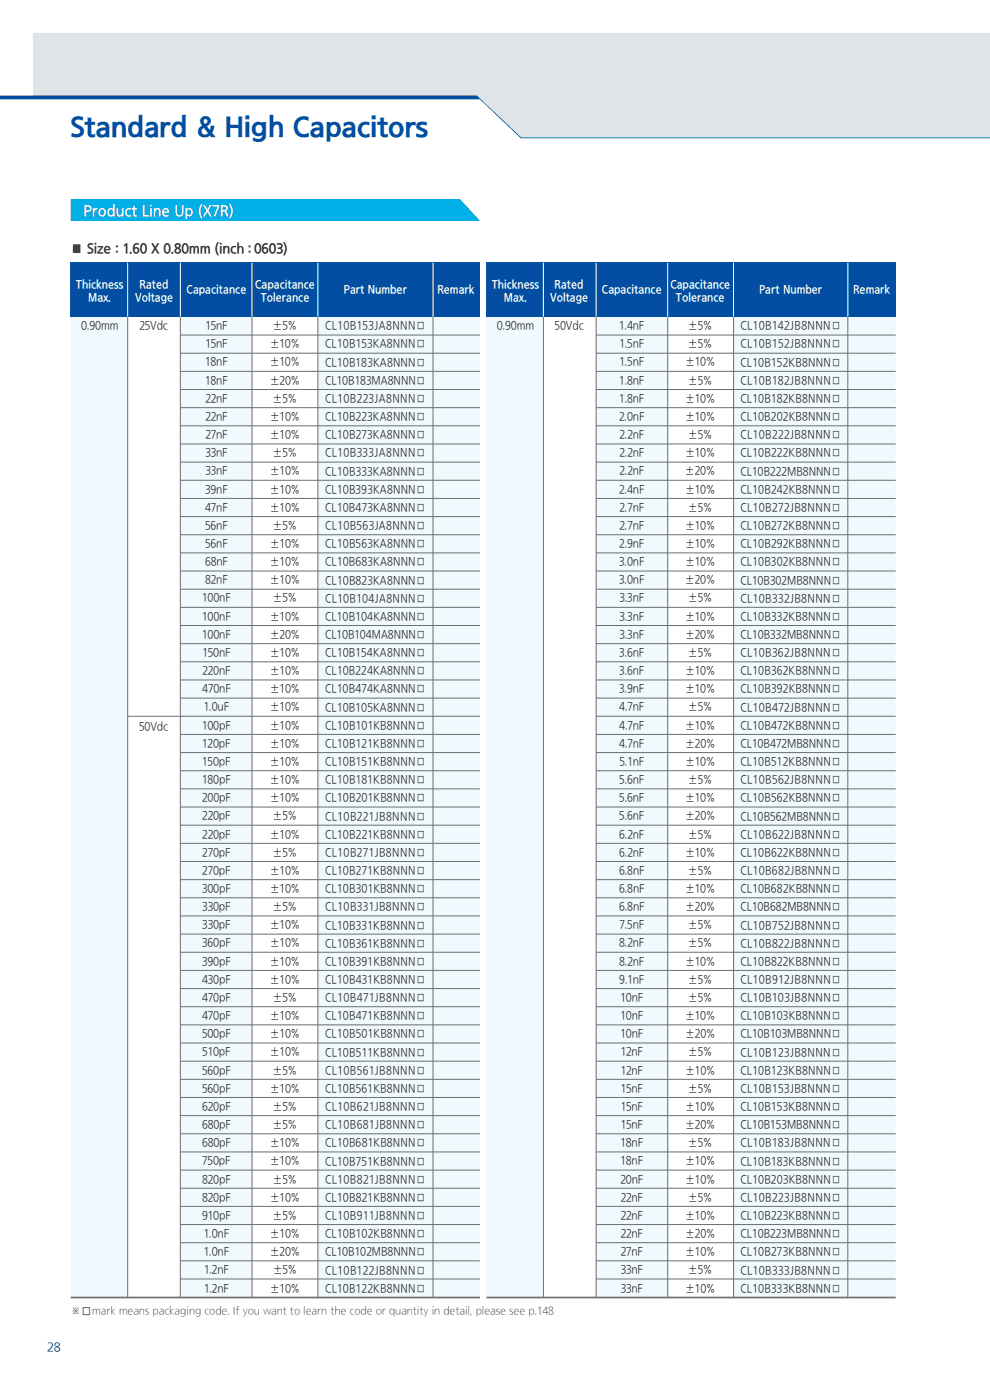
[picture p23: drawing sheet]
<svg xmlns="http://www.w3.org/2000/svg" width="210mm" height="297mm" viewBox="0 0 210 297" stroke-linecap="round" stroke-linejoin="round" font-family="sans-serif">
<defs><g id="words">
<text font-size="6.3" fill="#034ea2" x="15" y="29.2">Standard &amp; High Capacitors</text>
<text font-size="3.5" fill="#fff" x="17.7" y="46">Product Line Up (X7R)</text>
<text font-size="3.2" fill="#231f20" x="15" y="54">■ Size : 1.60 X 0.80mm (inch : 0603)</text>
<text font-size="2.8" fill="#231f20" x="17.1" y="279.2">□</text>
<text font-size="2.8" fill="#00377b" x="10" y="286.7">28</text>
<g font-size="2.6" fill="#fff">
<text x="16.1" y="61.3">Thickness</text>
<text x="18.7" y="64.1">Max.</text>
<text x="28.6" y="64.1">Voltage</text>
<text x="29.6" y="61.3">Rated</text>
<text x="39.6" y="62.4">Capacitance</text>
<text x="54.1" y="61.3">Capacitance</text>
<text x="55.3" y="64.1">Tolerance</text>
<text x="73" y="62.4">Part Number</text>
<text x="92.8" y="62.4">Remark</text>
<text x="104.3" y="61.3">Thickness</text>
<text x="106.9" y="64.1">Max.</text>
<text x="116.7" y="64.1">Voltage</text>
<text x="117.6" y="61.3">Rated</text>
<text x="127.7" y="62.4">Capacitance</text>
<text x="142.2" y="61.3">Capacitance</text>
<text x="143.4" y="64.1">Tolerance</text>
<text x="161.1" y="62.4">Part Number</text>
<text x="181" y="62.4">Remark</text>
</g>
<g font-size="2.6" fill="#231f20">
<text x="17.2" y="70">0.90mm</text>
<text x="29.6" y="70">25Vdc</text>
<text x="43.6" y="70">15nF</text>
<text x="57.8" y="70">±5%</text>
<text x="69" y="70.1">CL10B153JA8NNN□</text>
<text x="105.4" y="70">0.90mm</text>
<text x="117.6" y="70">50Vdc</text>
<text x="131.4" y="70">1.4nF</text>
<text x="145.9" y="70">±5%</text>
<text x="157" y="70.1">CL10B142JB8NNN□</text>
<text x="43.5" y="77.7">18nF</text>
<text x="43.6" y="73.9">15nF</text>
<text x="57.2" y="73.9">±10%</text>
<text x="57.2" y="77.7">±10%</text>
<text x="69" y="73.9">CL10B153KA8NNN□</text>
<text x="69" y="77.8">CL10B183KA8NNN□</text>
<text x="131.4" y="73.9">1.5nF</text>
<text x="131.4" y="77.7">1.5nF</text>
<text x="145.3" y="77.7">±10%</text>
<text x="145.9" y="73.9">±5%</text>
<text x="157" y="73.9">CL10B152JB8NNN□</text>
<text x="157" y="77.8">CL10B152KB8NNN□</text>
<text x="43.5" y="81.6">18nF</text>
<text x="57.2" y="81.6">±20%</text>
<text x="69" y="81.6">CL10B183MA8NNN□</text>
<text x="131.4" y="81.6">1.8nF</text>
<text x="145.9" y="81.6">±5%</text>
<text x="157" y="81.6">CL10B182JB8NNN□</text>
<text x="43.6" y="85.4">22nF</text>
<text x="43.6" y="89.3">22nF</text>
<text x="57.2" y="89.3">±10%</text>
<text x="57.8" y="85.4">±5%</text>
<text x="69" y="85.5">CL10B223JA8NNN□</text>
<text x="69" y="89.3">CL10B223KA8NNN□</text>
<text x="131.3" y="89.3">2.0nF</text>
<text x="131.4" y="85.4">1.8nF</text>
<text x="145.3" y="85.4">±10%</text>
<text x="145.3" y="89.3">±10%</text>
<text x="157" y="85.5">CL10B182KB8NNN□</text>
<text x="157" y="89.3">CL10B202KB8NNN□</text>
<text x="43.6" y="93.1">27nF</text>
<text x="57.2" y="93.1">±10%</text>
<text x="69" y="93.2">CL10B273KA8NNN□</text>
<text x="131.4" y="93.1">2.2nF</text>
<text x="145.9" y="93.1">±5%</text>
<text x="157" y="93.2">CL10B222JB8NNN□</text>
<text x="43.6" y="97">33nF</text>
<text x="43.6" y="100.8">33nF</text>
<text x="57.2" y="100.8">±10%</text>
<text x="57.8" y="97">±5%</text>
<text x="69" y="97">CL10B333JA8NNN□</text>
<text x="69" y="100.9">CL10B333KA8NNN□</text>
<text x="131.4" y="97">2.2nF</text>
<text x="131.4" y="100.8">2.2nF</text>
<text x="145.3" y="100.8">±20%</text>
<text x="145.3" y="97">±10%</text>
<text x="157" y="97">CL10B222KB8NNN□</text>
<text x="157" y="100.9">CL10B222MB8NNN□</text>
<text x="43.5" y="104.7">39nF</text>
<text x="57.2" y="104.7">±10%</text>
<text x="69" y="104.7">CL10B393KA8NNN□</text>
<text x="131.4" y="104.7">2.4nF</text>
<text x="145.3" y="104.7">±10%</text>
<text x="157" y="104.7">CL10B242KB8NNN□</text>
<text x="43.5" y="108.5">47nF</text>
<text x="43.5" y="112.4">56nF</text>
<text x="57.2" y="108.5">±10%</text>
<text x="57.8" y="112.4">±5%</text>
<text x="69" y="108.6">CL10B473KA8NNN□</text>
<text x="69" y="112.4">CL10B563JA8NNN□</text>
<text x="131.4" y="108.5">2.7nF</text>
<text x="131.4" y="112.4">2.7nF</text>
<text x="145.3" y="112.4">±10%</text>
<text x="145.9" y="108.5">±5%</text>
<text x="157" y="108.6">CL10B272JB8NNN□</text>
<text x="157" y="112.4">CL10B272KB8NNN□</text>
<text x="43.5" y="116.3">56nF</text>
<text x="57.2" y="116.3">±10%</text>
<text x="69" y="116.3">CL10B563KA8NNN□</text>
<text x="131.4" y="116.3">2.9nF</text>
<text x="145.3" y="116.3">±10%</text>
<text x="157" y="116.3">CL10B292KB8NNN□</text>
<text x="43.5" y="120.1">68nF</text>
<text x="43.5" y="124">82nF</text>
<text x="57.2" y="120.1">±10%</text>
<text x="57.2" y="124">±10%</text>
<text x="69" y="120.1">CL10B683KA8NNN□</text>
<text x="69" y="124">CL10B823KA8NNN□</text>
<text x="131.3" y="120.1">3.0nF</text>
<text x="131.3" y="124">3.0nF</text>
<text x="145.3" y="124">±20%</text>
<text x="145.3" y="120.1">±10%</text>
<text x="157" y="120.1">CL10B302KB8NNN□</text>
<text x="157" y="124">CL10B302MB8NNN□</text>
<text x="42.9" y="127.8">100nF</text>
<text x="42.9" y="131.7">100nF</text>
<text x="57.2" y="131.7">±10%</text>
<text x="57.8" y="127.8">±5%</text>
<text x="69" y="127.9">CL10B104JA8NNN□</text>
<text x="69" y="131.7">CL10B104KA8NNN□</text>
<text x="131.4" y="127.8">3.3nF</text>
<text x="131.4" y="131.7">3.3nF</text>
<text x="145.3" y="131.7">±10%</text>
<text x="145.9" y="127.8">±5%</text>
<text x="157" y="127.9">CL10B332JB8NNN□</text>
<text x="157" y="131.7">CL10B332KB8NNN□</text>
<text x="42.9" y="135.5">100nF</text>
<text x="57.2" y="135.5">±20%</text>
<text x="69" y="135.6">CL10B104MA8NNN□</text>
<text x="131.4" y="135.5">3.3nF</text>
<text x="145.3" y="135.5">±20%</text>
<text x="157" y="135.6">CL10B332MB8NNN□</text>
<text x="42.9" y="143.2">220nF</text>
<text x="42.9" y="139.4">150nF</text>
<text x="57.2" y="139.4">±10%</text>
<text x="57.2" y="143.2">±10%</text>
<text x="69" y="139.4">CL10B154KA8NNN□</text>
<text x="69" y="143.3">CL10B224KA8NNN□</text>
<text x="131.4" y="139.4">3.6nF</text>
<text x="131.4" y="143.2">3.6nF</text>
<text x="145.3" y="143.2">±10%</text>
<text x="145.9" y="139.4">±5%</text>
<text x="157" y="139.4">CL10B362JB8NNN□</text>
<text x="157" y="143.3">CL10B362KB8NNN□</text>
<text x="42.9" y="147.1">470nF</text>
<text x="57.2" y="147.1">±10%</text>
<text x="69" y="147.1">CL10B474KA8NNN□</text>
<text x="131.4" y="147.1">3.9nF</text>
<text x="145.3" y="147.1">±10%</text>
<text x="157" y="147.1">CL10B392KB8NNN□</text>
<text x="29.5" y="155.1">50Vdc</text>
<text x="42.9" y="154.8">100pF</text>
<text x="43.2" y="150.9">1.0uF</text>
<text x="57.2" y="150.9">±10%</text>
<text x="57.2" y="154.8">±10%</text>
<text x="69" y="151">CL10B105KA8NNN□</text>
<text x="69" y="154.8">CL10B101KB8NNN□</text>
<text x="131.4" y="150.9">4.7nF</text>
<text x="131.4" y="154.8">4.7nF</text>
<text x="145.3" y="154.8">±10%</text>
<text x="145.9" y="150.9">±5%</text>
<text x="157" y="151">CL10B472JB8NNN□</text>
<text x="157" y="154.8">CL10B472KB8NNN□</text>
<text x="42.9" y="158.6">120pF</text>
<text x="57.2" y="158.6">±10%</text>
<text x="69" y="158.7">CL10B121KB8NNN□</text>
<text x="131.4" y="158.6">4.7nF</text>
<text x="145.3" y="158.6">±20%</text>
<text x="157" y="158.7">CL10B472MB8NNN□</text>
<text x="42.9" y="166.3">180pF</text>
<text x="42.9" y="162.5">150pF</text>
<text x="57.2" y="162.5">±10%</text>
<text x="57.2" y="166.3">±10%</text>
<text x="69" y="162.5">CL10B151KB8NNN□</text>
<text x="69" y="166.4">CL10B181KB8NNN□</text>
<text x="131.4" y="166.3">5.6nF</text>
<text x="131.4" y="162.5">5.1nF</text>
<text x="145.3" y="162.5">±10%</text>
<text x="145.9" y="166.3">±5%</text>
<text x="157" y="162.5">CL10B512KB8NNN□</text>
<text x="157" y="166.4">CL10B562JB8NNN□</text>
<text x="42.9" y="170.2">200pF</text>
<text x="57.2" y="170.2">±10%</text>
<text x="69" y="170.2">CL10B201KB8NNN□</text>
<text x="131.4" y="170.2">5.6nF</text>
<text x="145.3" y="170.2">±10%</text>
<text x="157" y="170.2">CL10B562KB8NNN□</text>
<text x="42.9" y="174">220pF</text>
<text x="42.9" y="177.9">220pF</text>
<text x="57.2" y="177.9">±10%</text>
<text x="57.8" y="174">±5%</text>
<text x="69" y="174.1">CL10B221JB8NNN□</text>
<text x="69" y="177.9">CL10B221KB8NNN□</text>
<text x="131.4" y="174">5.6nF</text>
<text x="131.4" y="177.9">6.2nF</text>
<text x="145.3" y="174">±20%</text>
<text x="145.9" y="177.9">±5%</text>
<text x="157" y="174.1">CL10B562MB8NNN□</text>
<text x="157" y="177.9">CL10B622JB8NNN□</text>
<text x="42.9" y="181.7">270pF</text>
<text x="42.9" y="185.6">270pF</text>
<text x="57.2" y="185.6">±10%</text>
<text x="57.8" y="181.7">±5%</text>
<text x="69" y="181.8">CL10B271JB8NNN□</text>
<text x="69" y="185.6">CL10B271KB8NNN□</text>
<text x="131.3" y="185.6">6.8nF</text>
<text x="131.4" y="181.7">6.2nF</text>
<text x="145.3" y="181.7">±10%</text>
<text x="145.9" y="185.6">±5%</text>
<text x="157" y="181.8">CL10B622KB8NNN□</text>
<text x="157" y="185.6">CL10B682JB8NNN□</text>
<text x="42.9" y="189.4">300pF</text>
<text x="57.2" y="189.4">±10%</text>
<text x="69" y="189.5">CL10B301KB8NNN□</text>
<text x="131.3" y="189.4">6.8nF</text>
<text x="145.3" y="189.4">±10%</text>
<text x="157" y="189.5">CL10B682KB8NNN□</text>
<text x="42.9" y="193.3">330pF</text>
<text x="42.9" y="197.2">330pF</text>
<text x="57.2" y="197.2">±10%</text>
<text x="57.8" y="193.3">±5%</text>
<text x="69" y="193.3">CL10B331JB8NNN□</text>
<text x="69" y="197.2">CL10B331KB8NNN□</text>
<text x="131.3" y="193.3">6.8nF</text>
<text x="131.4" y="197.2">7.5nF</text>
<text x="145.3" y="193.3">±20%</text>
<text x="145.9" y="197.2">±5%</text>
<text x="157" y="193.3">CL10B682MB8NNN□</text>
<text x="157" y="197.2">CL10B752JB8NNN□</text>
<text x="42.9" y="201">360pF</text>
<text x="57.2" y="201">±10%</text>
<text x="69" y="201">CL10B361KB8NNN□</text>
<text x="131.4" y="201">8.2nF</text>
<text x="145.9" y="201">±5%</text>
<text x="157" y="201">CL10B822JB8NNN□</text>
<text x="42.9" y="208.7">430pF</text>
<text x="42.9" y="204.9">390pF</text>
<text x="57.2" y="204.9">±10%</text>
<text x="57.2" y="208.7">±10%</text>
<text x="69" y="204.9">CL10B391KB8NNN□</text>
<text x="69" y="208.8">CL10B431KB8NNN□</text>
<text x="131.4" y="204.9">8.2nF</text>
<text x="131.4" y="208.7">9.1nF</text>
<text x="145.3" y="204.9">±10%</text>
<text x="145.9" y="208.7">±5%</text>
<text x="157" y="204.9">CL10B822KB8NNN□</text>
<text x="157" y="208.8">CL10B912JB8NNN□</text>
<text x="42.9" y="212.6">470pF</text>
<text x="57.8" y="212.6">±5%</text>
<text x="69" y="212.6">CL10B471JB8NNN□</text>
<text x="131.6" y="212.6">10nF</text>
<text x="145.9" y="212.6">±5%</text>
<text x="157" y="212.6">CL10B103JB8NNN□</text>
<text x="42.9" y="220.3">500pF</text>
<text x="42.9" y="216.4">470pF</text>
<text x="57.2" y="216.4">±10%</text>
<text x="57.2" y="220.3">±10%</text>
<text x="69" y="216.5">CL10B471KB8NNN□</text>
<text x="69" y="220.3">CL10B501KB8NNN□</text>
<text x="131.6" y="216.4">10nF</text>
<text x="131.6" y="220.3">10nF</text>
<text x="145.3" y="220.3">±20%</text>
<text x="145.3" y="216.4">±10%</text>
<text x="157" y="216.5">CL10B103KB8NNN□</text>
<text x="157" y="220.3">CL10B103MB8NNN□</text>
<text x="42.9" y="228">560pF</text>
<text x="42.9" y="224.1">510pF</text>
<text x="57.2" y="224.1">±10%</text>
<text x="57.8" y="228">±5%</text>
<text x="69" y="224.2">CL10B511KB8NNN□</text>
<text x="131.7" y="224.1">12nF</text>
<text x="131.7" y="228">12nF</text>
<text x="145.3" y="228">±10%</text>
<text x="145.9" y="224.1">±5%</text>
<text x="157" y="224.2">CL10B123JB8NNN□</text>
<text x="42.9" y="231.8">560pF</text>
<text x="57.2" y="231.8">±10%</text>
<text x="69" y="228">CL10B561JB8NNN□</text>
<text x="69" y="231.9">CL10B561KB8NNN□</text>
<text x="131.7" y="231.8">15nF</text>
<text x="145.9" y="231.8">±5%</text>
<text x="157" y="228">CL10B123KB8NNN□</text>
<text x="157" y="231.9">CL10B153JB8NNN□</text>
<text x="42.8" y="239.5">680pF</text>
<text x="42.9" y="235.7">620pF</text>
<text x="57.8" y="235.7">±5%</text>
<text x="57.8" y="239.5">±5%</text>
<text x="69" y="235.7">CL10B621JB8NNN□</text>
<text x="69" y="239.6">CL10B681JB8NNN□</text>
<text x="131.7" y="235.7">15nF</text>
<text x="131.7" y="239.5">15nF</text>
<text x="145.3" y="239.5">±20%</text>
<text x="145.3" y="235.7">±10%</text>
<text x="157" y="235.7">CL10B153KB8NNN□</text>
<text x="157" y="239.6">CL10B153MB8NNN□</text>
<text x="42.8" y="243.4">680pF</text>
<text x="57.2" y="243.4">±10%</text>
<text x="69" y="243.4">CL10B681KB8NNN□</text>
<text x="131.6" y="243.4">18nF</text>
<text x="145.9" y="243.4">±5%</text>
<text x="157" y="243.4">CL10B183JB8NNN□</text>
<text x="42.9" y="251.1">820pF</text>
<text x="42.9" y="247.2">750pF</text>
<text x="57.2" y="247.2">±10%</text>
<text x="57.8" y="251.1">±5%</text>
<text x="69" y="247.3">CL10B751KB8NNN□</text>
<text x="69" y="251.1">CL10B821JB8NNN□</text>
<text x="131.6" y="251.1">20nF</text>
<text x="131.6" y="247.2">18nF</text>
<text x="145.3" y="247.2">±10%</text>
<text x="145.3" y="251.1">±10%</text>
<text x="157" y="247.3">CL10B183KB8NNN□</text>
<text x="157" y="251.1">CL10B203KB8NNN□</text>
<text x="42.9" y="254.9">820pF</text>
<text x="57.2" y="254.9">±10%</text>
<text x="69" y="255">CL10B821KB8NNN□</text>
<text x="131.7" y="254.9">22nF</text>
<text x="145.9" y="254.9">±5%</text>
<text x="157" y="255">CL10B223JB8NNN□</text>
<text x="42.9" y="258.8">910pF</text>
<text x="43.2" y="262.6">1.0nF</text>
<text x="57.2" y="262.6">±10%</text>
<text x="57.8" y="258.8">±5%</text>
<text x="69" y="258.8">CL10B911JB8NNN□</text>
<text x="69" y="262.7">CL10B102KB8NNN□</text>
<text x="131.7" y="258.8">22nF</text>
<text x="131.7" y="262.6">22nF</text>
<text x="145.3" y="262.6">±20%</text>
<text x="145.3" y="258.8">±10%</text>
<text x="157" y="258.8">CL10B223KB8NNN□</text>
<text x="157" y="262.7">CL10B223MB8NNN□</text>
<text x="43.2" y="266.5">1.0nF</text>
<text x="57.2" y="266.5">±20%</text>
<text x="69" y="266.5">CL10B102MB8NNN□</text>
<text x="131.7" y="266.5">27nF</text>
<text x="145.3" y="266.5">±10%</text>
<text x="157" y="266.5">CL10B273KB8NNN□</text>
<text x="43.3" y="270.3">1.2nF</text>
<text x="43.3" y="274.2">1.2nF</text>
<text x="57.2" y="274.2">±10%</text>
<text x="57.8" y="270.3">±5%</text>
<text x="69" y="270.4">CL10B122JB8NNN□</text>
<text x="69" y="274.2">CL10B122KB8NNN□</text>
<text x="131.7" y="270.3">33nF</text>
<text x="131.7" y="274.2">33nF</text>
<text x="145.3" y="274.2">±10%</text>
<text x="145.9" y="270.3">±5%</text>
<text x="157" y="270.4">CL10B333JB8NNN□</text>
<text x="157" y="274.2">CL10B333KB8NNN□</text>
</g>
<g font-size="2.5" fill="#231f20">
<text x="15" y="279">※</text>
<text x="19.6" y="279">mark means packaging code. If you want to learn the code or quantity in detail, please see p.148</text>
</g>
</g></defs>
<path d="M7 7h203v22.2h-99.6l-8.9-8.3h-94.5z" fill="#dfe4e8"/>
<path d="M0 20.3h101.2l9.3 8.8h99.5v.2h-99.5l-8.7-8.2h-101.8z" fill="#034ea2"/>
<path d="M15 42.3h82.6l4.2 4.5h-86.8z" fill="#00b0e6"/>
<g fill="#eff9fe">
<path d="M15 67.2h12.1v208.1h-12.1z"/>
<path d="M38.2 67.2h15.3v208.1h-15.3z"/>
<path d="M67.4 67.2h34.4v208.1h-34.4z"/>
</g>
<path d="M15 55.7h86.8v11.5h-86.8z" fill="#034ea2"/>
<g fill="none" stroke="#6d6e71" stroke-width=".21">
<path d="M27.1 67.2v208.1M38.2 71.1h63.6M38.2 74.9h63.6M38.2 78.8h63.6M38.3 67.2v208.1M53.5 67.2v208.1M67.4 67.2v208.1M91.9 67.2v208.1M38.2 82.6h63.6M38.2 86.5h63.6M38.2 90.3h63.6M38.2 94.2h63.6"/>
<path d="M38.2 98h63.6M38.2 101.9h63.6M38.2 105.7h63.6M38.2 109.6h63.6M38.2 113.4h63.6M38.2 117.3h63.6M38.2 121.1h63.6M38.2 125h63.6M38.2 128.8h63.6M38.2 132.7h63.6M38.2 136.5h63.6M27.1 152h74.7"/>
<path d="M38.2 140.4h63.6M38.2 144.3h63.6M38.2 148.1h63.6M38.2 155.8h63.6M38.2 159.7h63.6M38.2 163.5h63.6M38.2 167.4h63.6M38.2 171.2h63.6M38.2 175.1h63.6M38.2 178.9h63.6M38.2 182.8h63.6M38.2 186.6h63.6"/>
<path d="M38.2 190.5h63.6M38.2 194.3h63.6M38.2 198.2h63.6M38.2 202h63.6M38.2 205.9h63.6M38.2 209.7h63.6M38.2 213.6h63.6M38.2 217.4h63.6M38.2 221.3h63.6M38.2 225.1h63.6M38.2 229h63.6M38.2 232.8h63.6"/>
<path d="M38.2 236.7h63.6M38.2 240.5h63.6M38.2 244.4h63.6M38.2 248.2h63.6M38.2 252.1h63.6M38.2 255.9h63.6M38.2 259.8h63.6M38.2 263.6h63.6M38.2 267.5h63.6M38.2 271.3h63.6"/>
</g>
<path d="M15 275.3h86.8" fill="none" stroke="#6d6e71" stroke-width=".35"/>
<path d="M27.1 55.7v11.5M38.3 55.7v11.5M53.5 55.7v11.5M67.4 55.7v11.5M91.9 55.7v11.5" fill="none" stroke="#fff" stroke-width=".21"/>
<g fill="#eff9fe">
<path d="M103.2 67.2h12.1v208.1h-12.1z"/>
<path d="M126.5 67.2h15.3v208.1h-15.3z"/>
<path d="M155.6 67.2h34.4v208.1h-34.4z"/>
</g>
<path d="M103.2 55.7h86.8v11.5h-86.8z" fill="#034ea2"/>
<g fill="none" stroke="#6d6e71" stroke-width=".21">
<path d="M115.3 67.2v208.1M126.5 71.1h63.5M126.5 74.9h63.5M126.5 78.8h63.5M126.5 67.2v208.1M141.6 67.2v208.1M155.6 67.2v208.1M179.8 67.2v208.1M126.5 82.6h63.5M126.5 86.5h63.5M126.5 90.3h63.5M126.5 94.2h63.5"/>
<path d="M126.5 98h63.5M126.5 101.9h63.5M126.5 105.7h63.5M126.5 109.6h63.5M126.5 113.4h63.5M126.5 117.3h63.5M126.5 121.1h63.5M126.5 125h63.5M126.5 128.8h63.5M126.5 132.7h63.5M126.5 136.5h63.5M126.5 140.4h63.5"/>
<path d="M126.5 144.3h63.5M126.5 148.1h63.5M126.5 152h63.5M126.5 155.8h63.5M126.5 159.7h63.5M126.5 163.5h63.5M126.5 167.4h63.5M126.5 171.2h63.5M126.5 175.1h63.5M126.5 178.9h63.5M126.5 182.8h63.5M126.5 186.6h63.5"/>
<path d="M126.5 190.5h63.5M126.5 194.3h63.5M126.5 198.2h63.5M126.5 202h63.5M126.5 205.9h63.5M126.5 209.7h63.5M126.5 213.6h63.5M126.5 217.4h63.5M126.5 221.3h63.5M126.5 225.1h63.5M126.5 229h63.5M126.5 232.8h63.5"/>
<path d="M126.5 236.7h63.5M126.5 240.5h63.5M126.5 244.4h63.5M126.5 248.2h63.5M126.5 252.1h63.5M126.5 255.9h63.5M126.5 259.8h63.5M126.5 263.6h63.5M126.5 267.5h63.5M126.5 271.3h63.5"/>
</g>
<path d="M103.2 275.3h86.8" fill="none" stroke="#6d6e71" stroke-width=".35"/>
<path d="M115.3 55.7v11.5M126.5 55.7v11.5M141.6 55.7v11.5M155.6 55.7v11.5M179.8 55.7v11.5" fill="none" stroke="#fff" stroke-width=".21"/>
<use href="#words"/>
</svg>
